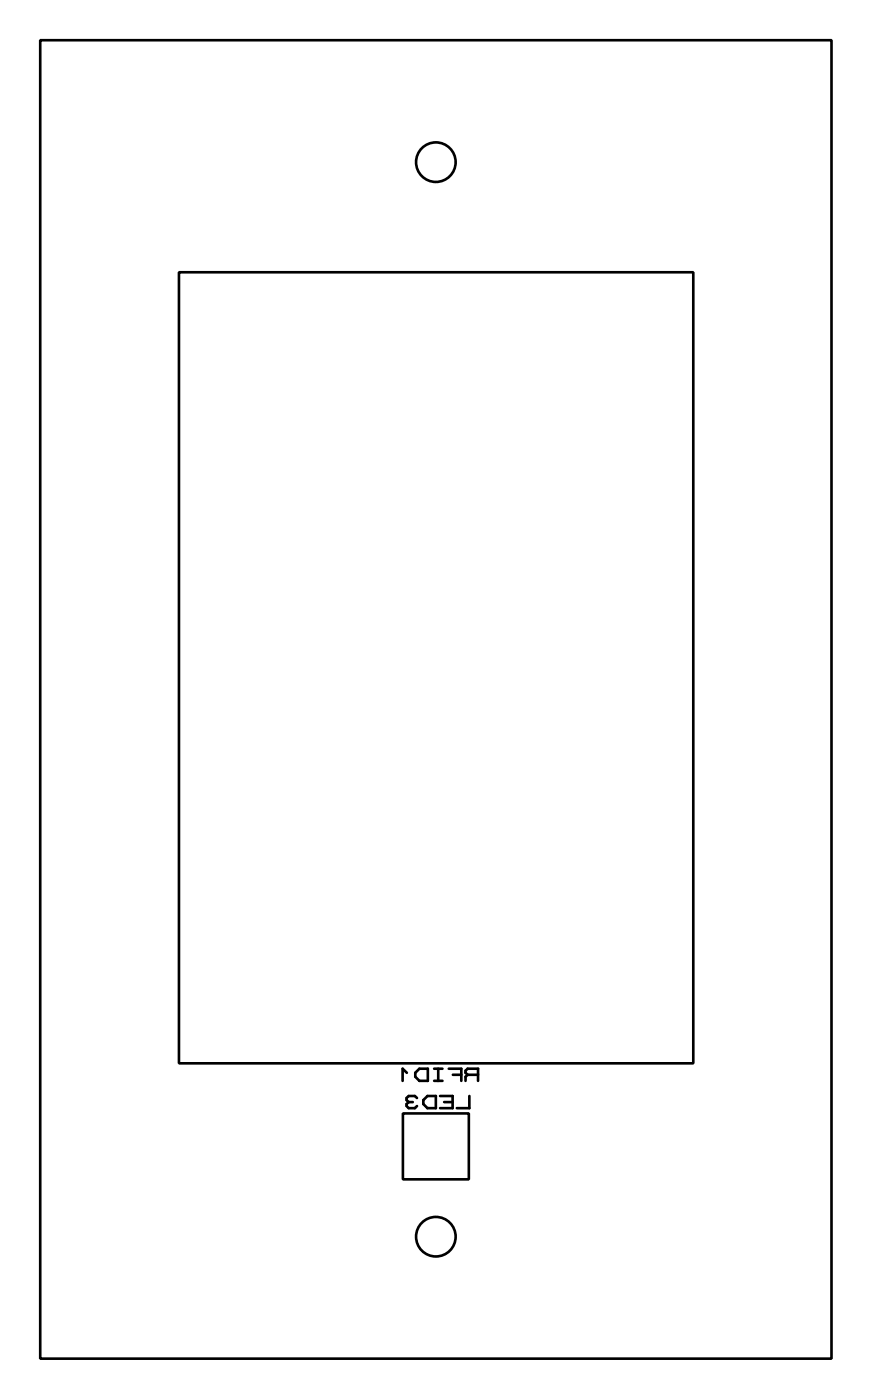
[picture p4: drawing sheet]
<svg xmlns="http://www.w3.org/2000/svg" width="66mm" height="106mm" viewBox="0 0 66 106" stroke-linecap="round" stroke-linejoin="round" font-family="sans-serif">
<g fill="none" stroke="#000" stroke-width=".2">
<path d="M3 3h60v100h-60zM13.6 20.6h39v60h-39zM30.5 84.4h5v5h-5zM30.8 81.4l-.3-.3v.9M31 83.6l-.2 .1v.2l.2 .1h.5l.1-.1M31 83.6h.3M31.6 83.3l-.1-.2h-.5l-.2 .2v.1l.2 .2M31.8 81.1h.6v.9h-.6l-.3-.3v-.3zM32.1 83.4l.3-.3h.6v.9h-.6l-.3-.3zM32.9 81.1h.6M32.9 82h.6M33.2 81.1v.9"/>
<path d="M33.4 83.1h.9v.9h-.9M33.7 83.6h.6M34 81.1h1v.9M34.3 81.5h.7M35.5 81.5l-.2-.1v-.2l.2-.1h.7v.9M35.5 81.5l-.2 .2v.3M35.5 81.5h.7M35.6 83.1v.9h-1"/>
<circle cx="33" cy="12.3" r="1.5"/>
<circle cx="33" cy="93.8" r="1.5"/>
</g>
</svg>
